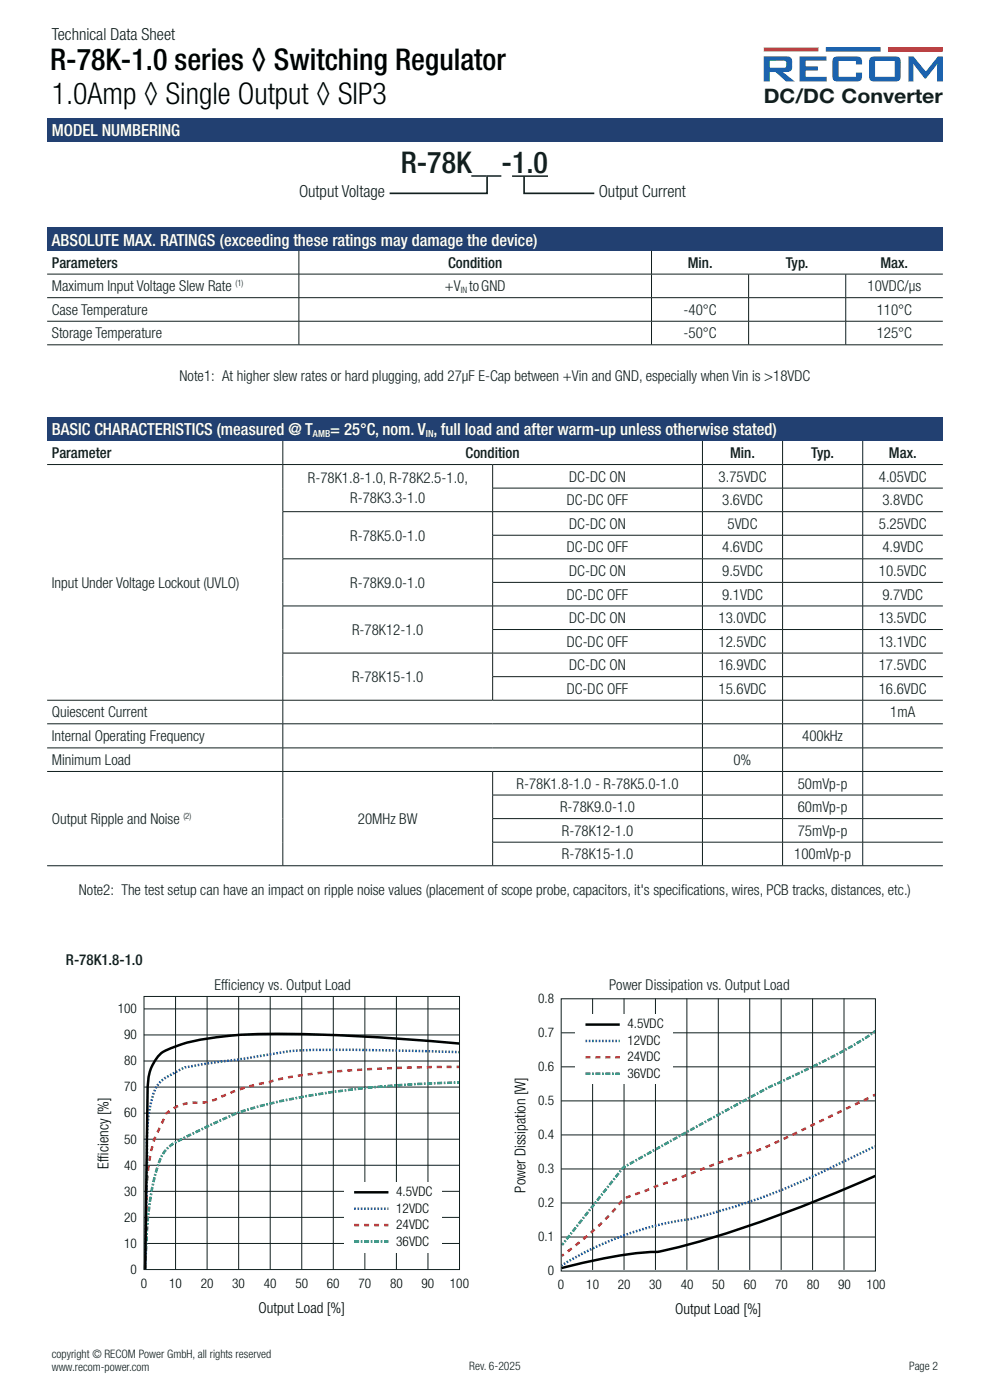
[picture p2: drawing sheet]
<svg xmlns="http://www.w3.org/2000/svg" width="210mm" height="297mm" viewBox="0 0 210 297" stroke-linecap="round" stroke-linejoin="round" font-family="sans-serif">
<defs><g id="words">
<g font-size="6.3" fill="#000201">
<text x="10.6" y="14.8">R-78K-1.0 series ◊ Switching Regulator</text>
<text x="11" y="22">1.0Amp ◊ Single Output ◊ SIP3</text>
</g>
<text font-size="6.3" fill="#101f1e" x="85" y="36.7">R-78K__-1.0</text>
<text font-size="4.2" fill="#101f1e" x="162" y="21.9">DC/DC Converter</text>
<g font-size="3.5" fill="#101f1e">
<text x="11" y="8.5">Technical Data Sheet</text>
<text x="63.4" y="41.8">Output Voltage</text>
<text x="127" y="41.8">Output Current</text>
</g>
<g font-size="3.5" fill="#fff">
<text x="11" y="28.8">MODEL NUMBERING</text>
<text x="11" y="52.2">ABSOLUTE MAX. RATINGS (exceeding these ratings may damage the device)</text>
<text x="11" y="92.3">BASIC CHARACTERISTICS (measured @ T</text>
<text x="70" y="92.3">= 25°C, nom. V , full load and after warm-up unless otherwise stated)</text>
</g>
<g font-size="3.2" fill="#101f1e">
<text x="11" y="56.8">Parameters</text>
<text x="95.1" y="56.8">Condition</text>
<text x="145.9" y="56.8">Min.</text>
<text x="166.7" y="56.8">Typ.</text>
<text x="186.8" y="56.8">Max.</text>
<text x="11" y="61.8">Maximum Input Voltage Slew Rate</text>
<text x="94.4" y="61.8">+V toGND</text>
<text x="184" y="61.8">10VDC/µs</text>
<text x="11" y="66.8">Case Temperature</text>
<text x="11" y="71.8">Storage Temperature</text>
<text x="145" y="66.8">-40°C</text>
<text x="145" y="71.8">-50°C</text>
<text x="186" y="66.8">110°C</text>
<text x="186" y="71.8">125°C</text>
<text x="38.1" y="80.9">Note1: At higher slew rates or hard plugging, add 27µF E-Cap between +Vin and GND, especially when Vin is &gt;18VDC</text>
<text x="11" y="97.2">Parameter</text>
<text x="98.8" y="97.2">Condition</text>
<text x="154.9" y="97.2">Min.</text>
<text x="172.1" y="97.2">Typ.</text>
<text x="188.6" y="97.2">Max.</text>
<text x="65.3" y="102.6">R-78K1.8-1.0, R-78K2.5-1.0,</text>
<text x="74.3" y="106.8">R-78K3.3-1.0</text>
<text x="120.3" y="107.2">DC-DC OFF</text>
<text x="120.8" y="102.2">DC-DC ON</text>
<text x="152.4" y="102.2">3.75VDC</text>
<text x="153.2" y="107.2">3.6VDC</text>
<text x="186.4" y="102.2">4.05VDC</text>
<text x="187.2" y="107.2">3.8VDC</text>
<text x="120.8" y="112.2">DC-DC ON</text>
<text x="154.3" y="112.2">5VDC</text>
<text x="186.4" y="112.2">5.25VDC</text>
<text x="74.3" y="114.7">R-78K5.0-1.0</text>
<text x="120.3" y="117.2">DC-DC OFF</text>
<text x="153.2" y="117.2">4.6VDC</text>
<text x="187.2" y="117.2">4.9VDC</text>
<text x="11" y="124.7">Input Under Voltage Lockout (UVLO)</text>
<text x="74.3" y="124.7">R-78K9.0-1.0</text>
<text x="120.8" y="122.2">DC-DC ON</text>
<text x="153.2" y="122.2">9.5VDC</text>
<text x="186.4" y="122.2">10.5VDC</text>
<text x="120.2" y="127.2">DC-DC OFF</text>
<text x="153.2" y="127.2">9.1VDC</text>
<text x="187.2" y="127.2">9.7VDC</text>
<text x="74.7" y="134.7">R-78K12-1.0</text>
<text x="120.2" y="137.2">DC-DC OFF</text>
<text x="120.7" y="132.2">DC-DC ON</text>
<text x="152.4" y="137.2">12.5VDC</text>
<text x="152.4" y="132.2">13.0VDC</text>
<text x="186.4" y="137.2">13.1VDC</text>
<text x="186.4" y="132.2">13.5VDC</text>
<text x="120.7" y="142.2">DC-DC ON</text>
<text x="152.4" y="142.2">16.9VDC</text>
<text x="186.4" y="142.2">17.5VDC</text>
<text x="74.7" y="144.7">R-78K15-1.0</text>
<text x="120.2" y="147.2">DC-DC OFF</text>
<text x="152.4" y="147.2">15.6VDC</text>
<text x="186.4" y="147.2">16.6VDC</text>
<text x="11" y="152.2">Quiescent Current</text>
<text x="188.8" y="152.2">1mA</text>
<text x="11" y="157.2">Internal Operating Frequency</text>
<text x="170.2" y="157.2">400kHz</text>
<text x="11" y="162.3">Minimum Load</text>
<text x="109.6" y="167.3">R-78K1.8-1.0 - R-78K5.0-1.0</text>
<text x="155.6" y="162.3">0%</text>
<text x="169.2" y="167.3">50mVp-p</text>
<text x="118.8" y="172.3">R-78K9.0-1.0</text>
<text x="169.2" y="172.3">60mVp-p</text>
<text x="11" y="174.8">Output Ripple and Noise</text>
<text x="75.9" y="174.8">20MHz BW</text>
<text x="119.2" y="177.3">R-78K12-1.0</text>
<text x="169.2" y="177.3">75mVp-p</text>
<text x="119.2" y="182.3">R-78K15-1.0</text>
<text x="168.5" y="182.3">100mVp-p</text>
<text x="16.7" y="189.8">Note2: The test setup can have an impact on ripple noise values (placement of scope probe, capacitors, it's specifications, wires, PCB tracks, distances, etc.)</text>
<text x="14" y="204.7">R-78K1.8-1.0</text>
<text x="45.5" y="210">Efficiency vs. Output Load</text>
<text x="129.2" y="210">Power Dissipation vs. Output Load</text>
</g>
<g font-size="3.2" fill="#000001">
<text x="23" y="248" transform="rotate(-90 23 248)">Efficiency [%]</text>
<text x="111.5" y="253" transform="rotate(-90 111.5 253)">Power Dissipation [W]</text>
<text x="54.9" y="278.5">Output Load [%]</text>
<text x="143.2" y="278.8">Output Load [%]</text>
</g>
<g font-size="2.8" fill="#000001">
<text x="25" y="215">100</text>
<text x="114.2" y="212.8">0.8</text>
<text x="26.3" y="220.5">90</text>
<text x="114.2" y="220">0.7</text>
<text x="133.1" y="218.1">4.5VDC</text>
<text x="133.1" y="221.6">12VDC</text>
<text x="26.3" y="226">80</text>
<text x="114.2" y="227.3">0.6</text>
<text x="133.1" y="225.2">24VDC</text>
<text x="26.3" y="231.5">70</text>
<text x="133.1" y="228.7">36VDC</text>
<text x="26.3" y="237.1">60</text>
<text x="114.2" y="234.5">0.5</text>
<text x="26.3" y="242.6">50</text>
<text x="114.2" y="241.7">0.4</text>
<text x="26.3" y="248.1">40</text>
<text x="114.2" y="248.9">0.3</text>
<text x="26.3" y="253.7">30</text>
<text x="84.1" y="253.7">4.5VDC</text>
<text x="84.1" y="257.2">12VDC</text>
<text x="114.2" y="256.1">0.2</text>
<text x="26.3" y="259.2">20</text>
<text x="84.1" y="260.7">24VDC</text>
<text x="114.2" y="263.3">0.1</text>
<text x="26.3" y="264.7">10</text>
<text x="84.1" y="264.3">36VDC</text>
<text x="27.7" y="270.2">0</text>
<text x="29.9" y="273.2">0</text>
<text x="35.9" y="273.2">10</text>
<text x="42.6" y="273.2">20</text>
<text x="49.3" y="273.2">30</text>
<text x="56" y="273.2">40</text>
<text x="62.7" y="273.2">50</text>
<text x="69.3" y="273.2">60</text>
<text x="76" y="273.2">70</text>
<text x="82.7" y="273.2">80</text>
<text x="89.4" y="273.2">90</text>
<text x="95.4" y="273.2">100</text>
<text x="116.2" y="270.6">0</text>
<text x="118.4" y="273.6">0</text>
<text x="124.4" y="273.6">10</text>
<text x="131" y="273.6">20</text>
<text x="137.7" y="273.6">30</text>
<text x="144.4" y="273.6">40</text>
<text x="151.1" y="273.6">50</text>
<text x="157.8" y="273.6">60</text>
<text x="164.4" y="273.6">70</text>
<text x="171.1" y="273.6">80</text>
<text x="177.8" y="273.6">90</text>
<text x="183.8" y="273.6">100</text>
</g>
<g font-size="2.5" fill="#101f1e">
<text x="11" y="288.1">copyright © RECOM Power GmbH, all rights reserved</text>
<text x="11" y="290.8">www.recom-power.com</text>
<text x="99.5" y="290.6">Rev. 6-2025</text>
<text x="192.8" y="290.6">Page 2</text>
</g>
<g font-size="2.1" fill="#fff">
<text x="66.4" y="92.8">AMB</text>
<text x="90.3" y="92.8">IN</text>
</g>
<g font-size="1.9" fill="#101f1e">
<text x="50" y="60.7">(1)</text>
<text x="97.8" y="62.1">IN</text>
<text x="38.9" y="173.7">(2)</text>
</g>
</g></defs>
<path d="M162 10h11.6v.9l-11.6 .1z" fill="#fdbb27"/>
<path d="M175.2 10h11.6v.9l-11.6 .1z" fill="#1c65b0"/>
<path d="M188.4 10h11.6v.9l-11.6 .1z" fill="#d5282c"/>
<g fill="#1c65b0">
<path d="M169.6 12h5.7v.9h-4.4v1.2h2.5l.1 .8-2.6 .1v1.2l4.4 .1 .1 1h-5.8z"/>
<path d="M176.9 12.2l.9-.2h3.9a1.2 1.2 0 0 1 1.1 1.7h-1.2l-.1-.8h-3.6v3.4h3.6l.1-.9h1.2l.1 .8-.3 .8-.6 .3h-4.3a.99 .99 0 0 1-1.1-1.1v-3.3z"/>
<path d="M192.7 12h1.1l2.6 3.2 2.5-3.2h1.1v5.3h-1.2v-3.8l-2.5 3.2-.2-.1-2.4-3.1 .1 3.8h-1.1z"/>
<path d="M163.3 12.9h3a.4 .4 0 0 1 .5 .4v.6a.4 .4 0 0 1-.5 .5h-3zM162 12v5.3h1.3v-2h1.1l2.4 2h1.8l-2.5-2h.7a1.15 1.15 0 0 0 1.2-1.6 1.24 1.24 0 0 0-1-1.7z"/>
<path d="M185.6 12.9h4.2v3.4h-4.2zM184.6 12.2l-.2 .7v3.3a.97 .97 0 0 0 1.1 1.1h4.4l.7-.2 .4-.6 .1-3.4a1 1 0 0 0-1.2-1.1h-4.4z"/>
</g>
<path d="M10 48.1h190v5h-190z" fill="#224071"/>
<g fill="none" stroke="#101f1e" stroke-width=".21">
<path d="M10 58.2h190M63.4 53.2v4.9M63.4 58.2v4.9M138.2 53.2v4.9M138.2 58.2v4.9M158.8 58.2v4.9M179.4 58.2v4.9M10 63.2h190M10 68.2h190M10 73.2h190M63.4 63.2v4.9M63.4 68.2v4.9"/>
<path d="M138.2 63.2v4.9M138.2 68.2v4.9M158.8 63.2v4.9M158.8 68.2v4.9M179.4 63.2v4.9M179.4 68.2v4.9"/>
</g>
<path d="M10 25h190v5h-190z" fill="#224071"/>
<path d="M103.3 37.4v3.6h-20.7M111.2 37.4v3.6h14.9" fill="none" stroke="#101f1e" stroke-width=".35"/>
<path d="M108.6 37.4h7.6" fill="none" stroke="#101f1e" stroke-width=".32"/>
<path d="M10 88.5h190v5h-190z" fill="#224071"/>
<g fill="none" stroke="#101f1e" stroke-width=".21">
<path d="M10 98.5h190M60 93.5v5M60 98.6v9.9M104.5 98.6v4.9M149 93.5v5M149 98.6v4.9M166 93.5v5M166 98.6v4.9M183 93.5v5M183 98.6v4.9M60 108.5h140M60 118.5h140"/>
<path d="M60 108.6v9.9M60 118.6v9.9M104.5 103.5h95.5M104.5 113.5h95.5M104.5 103.6v4.9M104.5 108.6v4.9M104.5 113.6v4.9M104.5 118.6v4.9M149 103.6v4.9M149 108.6v4.9M149 113.6v4.9M149 118.6v4.9"/>
<path d="M166 103.6v4.9M166 108.6v4.9M166 113.6v4.9M166 118.6v4.9M183 103.6v4.9M183 108.6v4.9M183 113.6v4.9M183 118.6v4.9M60 128.5h140M60 138.5h140M60 128.6v9.9M60 138.6v9.9"/>
<path d="M104.5 123.5h95.5M104.5 133.5h95.5M104.5 123.6v4.9M104.5 128.6v4.9M104.5 133.6v4.9M104.5 138.6v4.9M149 123.6v4.9M149 128.6v4.9M149 133.6v4.9M149 138.6v4.9M166 123.6v4.9M166 128.6v4.9"/>
<path d="M166 133.6v4.9M166 138.6v4.9M183 123.6v4.9M183 128.6v4.9M183 133.6v4.9M183 138.6v4.9M10 148.5h190M10 153.5h190M10 158.7h190M60 148.6v4.9M60 153.6v5M60 158.7v4.9"/>
<path d="M104.5 143.5h95.5M104.5 143.6v4.9M149 143.6v4.9M149 148.6v4.9M149 153.6v5M149 158.7v4.9M166 143.6v4.9M166 148.6v4.9M166 153.6v5M166 158.7v4.9M183 143.6v4.9M183 148.6v4.9"/>
<path d="M183 153.6v5M183 158.7v4.9M10 163.7h190M60 163.7v19.9M104.5 168.7h95.5M104.5 173.7h95.5M104.5 178.7h95.5M104.5 163.7v4.9M104.5 168.7v4.9M104.5 173.7v4.9M104.5 178.7v4.9M149 163.7v4.9"/>
<path d="M149 168.7v4.9M149 173.7v4.9M149 178.7v4.9M166 163.7v4.9M166 168.7v4.9M166 173.7v4.9M166 178.7v4.9M183 163.7v4.9M183 168.7v4.9M183 173.7v4.9M183 178.7v4.9M10 183.7h190"/>
<path d="M30.5 219.6h67M30.5 214h67M30.5 211.4h67v57.9h-67zM37.2 211.4v57.9M43.9 211.4v57.9M50.6 211.4v57.9M57.3 211.4v57.9M64 211.4v57.9M70.7 211.4v57.9M77.4 211.4v57.9M84.1 211.4v57.9M90.8 211.4v57.9"/>
<path d="M30.5 225.1h67M30.5 236.1h67M30.6 230.6h66.9M30.5 247.2h66.9M30.5 241.7h67M30.5 252.7h67M30.5 258.3h67M30.5 263.8h67"/>
</g>
<path d="M97.5 229.6l-.6 .1M30.8 268.6v.5" fill="none" stroke="#029854" stroke-width=".53"/>
<path d="M30.8 268.2l.1-.5" fill="none" stroke="#029854" stroke-width=".53" stroke-dasharray=".4 .4" stroke-linecap="butt"/>
<path d="M30.9 267.5l.3-6.4a56.1 56.1 0 0 1 2.9-15.4 7.7 7.7 0 0 1 4.6-4.1l4-2a57.1 57.1 0 0 1 18.3-6.3 198.5 198.5 0 0 1 35.8-3.6" fill="none" stroke="#029854" stroke-width=".53" stroke-dasharray="1.1 .4 .4 .4" stroke-linecap="butt"/>
<path d="M97.4 226.3h-.5M30.8 268.4v.5" fill="none" stroke="#ea2f31" stroke-width=".53"/>
<path d="M30.8 267.3l.3-12.4a42.7 42.7 0 0 1 2-14.2l2.1-4.3a8.3 8.3 0 0 1 7.2-2.5 11 11 0 0 0 5.2-1.5 34 34 0 0 1 9.5-2.8 60.8 60.8 0 0 1 14.3-2.3 309.2 309.2 0 0 1 24.9-1" fill="none" stroke="#ea2f31" stroke-width=".53" stroke-dasharray="1.1 1.1" stroke-linecap="butt"/>
<path d="M97.2 223.2h.2M30.8 268.9v.2" fill="none" stroke="#1c57a4" stroke-width=".53"/>
<path d="M30.8 268.6l.4-23.5a41.5 41.5 0 0 1 1.2-12.5 6.7 6.7 0 0 1 4.4-4.9l.7-.4a5.5 5.5 0 0 1 3.4-1.2l15.3-2.2a57.8 57.8 0 0 1 14.9-1.2l25.9 .5" fill="none" stroke="#1c57a4" stroke-width=".53" stroke-dasharray=".4 .4" stroke-linecap="butt"/>
<path d="M97.5 221.4a354.7 354.7 0 0 0-45.4-1.9h-1.1a53.1 53.1 0 0 0-12.7 2.1l-.1 .1a12.5 12.5 0 0 0-4.4 2.1 10.3 10.3 0 0 0-2.5 7.8l-.5 37.7" fill="none" stroke="#000001" stroke-width=".53"/>
<path d="M73 250.8h20.7v15h-20.7z" fill="#fff"/>
<path d="M75.1 252.9h7.3M185.7 249.5a268.1 268.1 0 0 1-43.8 15.6l-2 .4a102.1 102.1 0 0 0-20.8 3.5" fill="none" stroke="#000001" stroke-width=".53"/>
<path d="M75.1 256.4h7.3" fill="none" stroke="#1c57a4" stroke-width=".53" stroke-dasharray=".4" stroke-linecap="butt"/>
<path d="M75.1 259.9h7.3" fill="none" stroke="#ea2f31" stroke-width=".53" stroke-dasharray="1.1" stroke-linecap="butt"/>
<path d="M75.1 263.4h7.3" fill="none" stroke="#029854" stroke-width=".53" stroke-dasharray="1.1 .4 .4 .4" stroke-linecap="butt"/>
<g fill="none" stroke="#101f1e" stroke-width=".21">
<path d="M119 211.9h66.7v57.7h-66.7zM119 219.1h66.6M125.7 211.8v57.6M132.4 211.8v57.6M139 211.8v57.6M145.7 211.8v57.6M152.4 211.8v57.6M159 211.8v57.6M165.7 211.8v57.6M172.4 211.8v57.6M179 211.8v57.6M119 226.3h66.6"/>
<path d="M119 233.5h66.6M119 255.2h66.6M119 248h66.6M119 240.8h66.6M119 262.4h66.6"/>
</g>
<path d="M185.7 218.8l-.5 .2M119.5 263.7l-.3 .4" fill="none" stroke="#029854" stroke-width=".53"/>
<path d="M119.8 263.4l.3-.4" fill="none" stroke="#029854" stroke-width=".53" stroke-dasharray=".3 .3" stroke-linecap="butt"/>
<path d="M120.2 262.9l10.9-13.8a8.1 8.1 0 0 1 3.8-2.9l19.5-10.8a299.9 299.9 0 0 1 20.5-10.3l5.7-3.1 4.5-2.8" fill="none" stroke="#029854" stroke-width=".53" stroke-dasharray="1 .3 .3 .3" stroke-linecap="butt"/>
<path d="M185.7 232.3l-.5 .2M119.6 266.1l-.4 .3" fill="none" stroke="#ea2f31" stroke-width=".53"/>
<path d="M120.4 265.5l.7-.5a64.6 64.6 0 0 0 11-10.3 14.5 14.5 0 0 1 4.5-2l5.5-2.1a174.8 174.8 0 0 1 18.7-6.6l6.4-2.8 17.5-8.5" fill="none" stroke="#ea2f31" stroke-width=".53" stroke-dasharray="1.1 1.1" stroke-linecap="butt"/>
<path d="M185.7 243.2h-.2M119.3 268.4h-.1" fill="none" stroke="#1c57a4" stroke-width=".53"/>
<path d="M119.6 268.2a69.8 69.8 0 0 1 26.8-9.6 152.2 152.2 0 0 0 35.2-13.5l3.8-1.8" fill="none" stroke="#1c57a4" stroke-width=".53" stroke-dasharray=".4 .4" stroke-linecap="butt"/>
<path d="M122.1 215.2h20.6v14.7h-20.6z" fill="#fff"/>
<path d="M124.2 217.4h7.3" fill="none" stroke="#000001" stroke-width=".53"/>
<path d="M124.2 220.8h7.3" fill="none" stroke="#1c57a4" stroke-width=".53" stroke-dasharray=".4" stroke-linecap="butt"/>
<path d="M124.2 224.3h7.3" fill="none" stroke="#ea2f31" stroke-width=".53" stroke-dasharray="1.1" stroke-linecap="butt"/>
<path d="M124.2 227.8h7.3" fill="none" stroke="#029854" stroke-width=".53" stroke-dasharray="1.1 .4 .4 .4" stroke-linecap="butt"/>
<use href="#words"/>
</svg>
